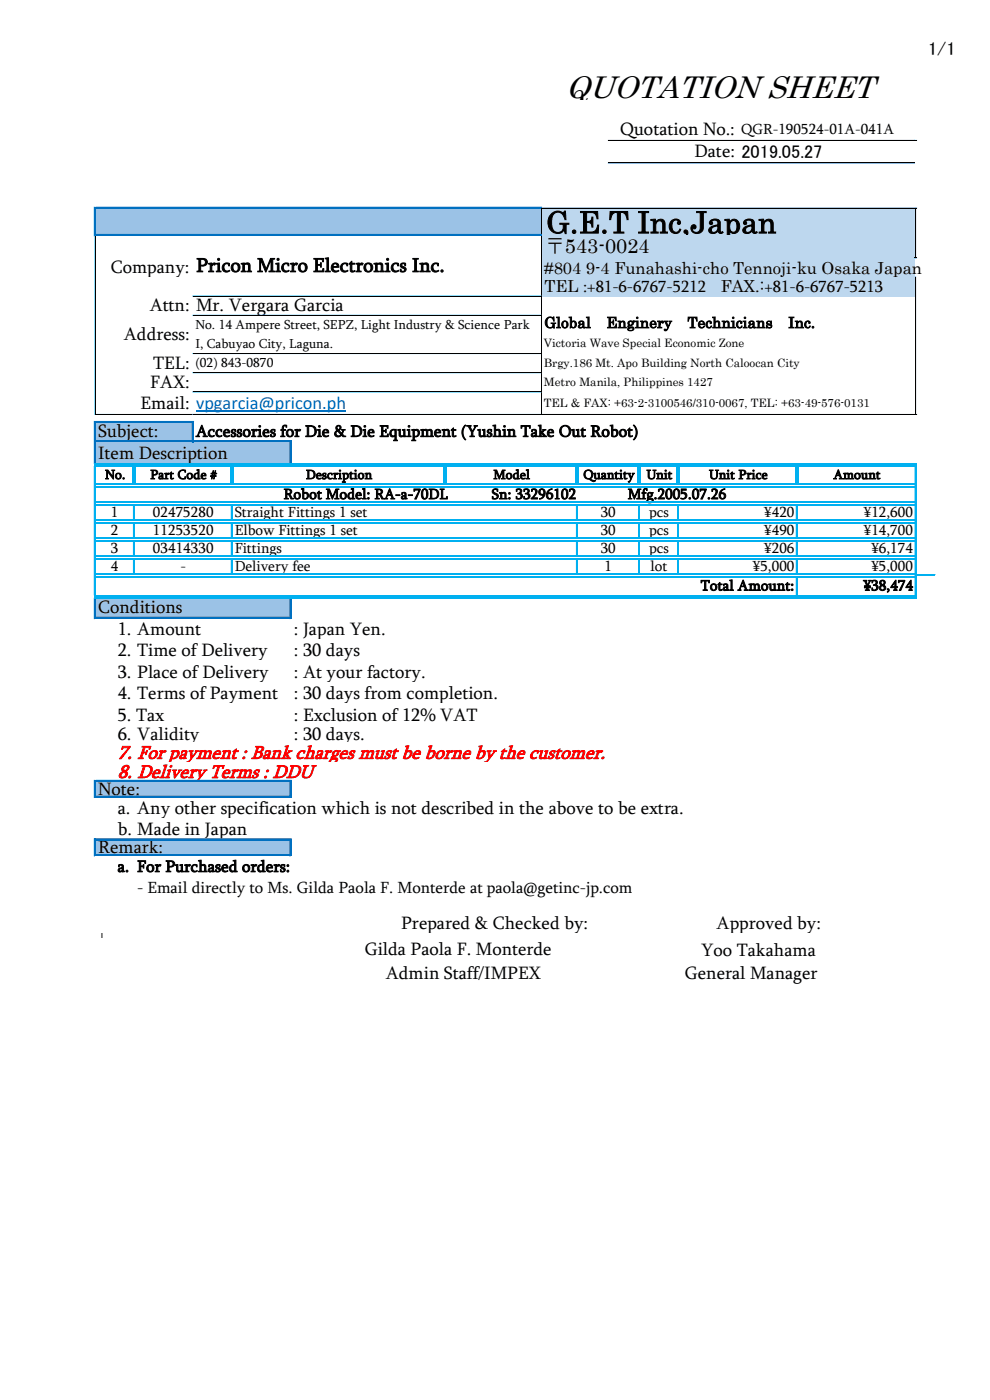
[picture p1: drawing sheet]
<svg xmlns="http://www.w3.org/2000/svg" width="210mm" height="297mm" viewBox="0 0 210 297" stroke-linecap="round" stroke-linejoin="round" font-family="sans-serif">
<defs><g id="words">
<text font-size="6.7" x="120" y="20.8">QUOTATION SHEET</text>
<text font-size="6.3" x="115.9" y="49.5">G.E.T Inc,Japan</text>
<text font-size="4.2" x="115.6" y="53.7">〒543-0024</text>
<g font-size="4.1" fill="#f00">
<text x="25" y="160.9">7. For payment : Bank charges must be borne by the customer.</text>
<text x="25" y="165">8. Delivery Terms : DDU</text>
</g>
<g font-size="3.9">
<text x="196.8" y="11.7">1/1</text>
<text x="131.5" y="28.6">Quotation No.:</text>
<text x="147.3" y="33.4">Date:</text>
<text x="157.3" y="33.5">2019.05.27</text>
<text x="23.5" y="57.9">Company: Pricon Micro Electronics Inc.</text>
<text x="31.7" y="66">Attn: Mr. Vergara Garcia</text>
<text x="26.3" y="72.1">Address:</text>
<text x="31.9" y="82.3">FAX:</text>
<text x="32.5" y="78.2">TEL:</text>
<text x="29.8" y="86.7">Email: vpgarcia@pricon.ph</text>
<text x="20.8" y="92.8">Subject:</text>
<text x="20.8" y="97.3">Item Description</text>
<text x="20.8" y="130">Conditions</text>
<text x="25" y="134.7">1. Amount</text>
<text x="62.3" y="134.7">: Japan Yen.</text>
<text x="25" y="139.3">2. Time of Delivery</text>
<text x="25" y="143.8">3. Place of Delivery</text>
<text x="62.3" y="143.8">: At your factory.</text>
<text x="62.3" y="139.1">: 30 days</text>
<text x="25" y="148.3">4. Terms of Payment</text>
<text x="62.3" y="148.3">: 30 days from completion.</text>
<text x="25" y="152.8">5. Tax</text>
<text x="62.3" y="152.8">: Exclusion of 12% VAT</text>
<text x="25" y="157">6. Validity</text>
<text x="62.3" y="157">: 30 days.</text>
<text x="20.8" y="168.6">Note:</text>
<text x="25" y="172.7">a. Any other specification which is not described in the above to be extra.</text>
<text x="25" y="177.2">b. Made in Japan</text>
<text x="20.8" y="181">Remark:</text>
<text x="85.1" y="197">Prepared &amp; Checked by:</text>
<text x="152" y="197">Approved by:</text>
<text x="20.8" y="199.8">]</text>
<text x="77.4" y="202.5">Gilda Paola F. Monterde</text>
<text x="148.7" y="202.7">Yoo Takahama</text>
<text x="81.8" y="207.6">Admin Staff/IMPEX</text>
<text x="145.3" y="207.6">General Manager</text>
</g>
<g font-size="3.5">
<text x="115.5" y="58">#804 9-4 Funahashi-cho Tennoji-ku Osaka Japan</text>
<text x="115.5" y="62">TEL :+81-6-6767-5212</text>
<text x="152.9" y="62">FAX.:+81-6-6767-5213</text>
<text x="41.5" y="92.6">Accessories for Die &amp; Die Equipment (Yushin Take Out Robot)</text>
<text x="24.9" y="184.9">a. For Purchased orders:</text>
<text x="29.1" y="189.5">- Email directly to Ms. Gilda Paola F. Monterde at paola@getinc-jp.com</text>
</g>
<g font-size="3.2">
<text x="157.2" y="28.3">QGR-190524-01A-041A</text>
<text x="115.5" y="69.6">Global　Enginery　Technicians　Inc.</text>
<text x="60.2" y="105.9">Robot Model: RA-a-70DL</text>
<text x="104.3" y="105.9">Sn: 33296102</text>
<text x="133.2" y="105.9">Mfg.2005.07.26</text>
<text x="23.5" y="109.7">1</text>
<text x="23.5" y="113.5">2</text>
<text x="32.4" y="109.7">02475280</text>
<text x="32.4" y="113.5">11253520</text>
<text x="49.8" y="113.5">Elbow Fittings 1 set</text>
<text x="49.8" y="109.7">Straight Fittings 1 set</text>
<text x="127.4" y="109.7">30</text>
<text x="127.4" y="113.5">30</text>
<text x="137.7" y="109.7">pcs</text>
<text x="137.7" y="113.5">pcs</text>
<text x="162.1" y="109.7">¥420</text>
<text x="162.1" y="113.5">¥490</text>
<text x="183.2" y="113.5">¥14,700</text>
<text x="183.2" y="109.7">¥12,600</text>
<text x="23.5" y="117.3">3</text>
<text x="32.4" y="117.3">03414330</text>
<text x="49.8" y="117.3">Fittings</text>
<text x="127.4" y="117.3">30</text>
<text x="137.7" y="117.3">pcs</text>
<text x="162.1" y="117.3">¥206</text>
<text x="184.8" y="117.3">¥6,174</text>
<text x="23.5" y="121.1">4</text>
<text x="38.3" y="121.1">-</text>
<text x="49.8" y="121.1">Delivery fee</text>
<text x="128.2" y="121.1">1</text>
<text x="138" y="121.1">lot</text>
<text x="148.6" y="125.2">Total Amount:</text>
<text x="159.7" y="121.1">¥5,000</text>
<text x="183.2" y="125.2">¥38,474</text>
<text x="184.8" y="121.1">¥5,000</text>
</g>
<g font-size="2.8">
<text x="41.5" y="69.7">No. 14 Ampere Street, SEPZ, Light Industry &amp; Science Park</text>
<text x="41.5" y="73.8">I, Cabuyao City, Laguna.</text>
<text x="41.5" y="77.9">(02) 843-0870</text>
<text x="22.3" y="101.6">No.</text>
<text x="31.9" y="101.6">Part Code #</text>
<text x="64.9" y="101.6">Description</text>
<text x="104.7" y="101.6">Model</text>
<text x="123.7" y="101.6">Quantity</text>
<text x="137.1" y="101.6">Unit</text>
<text x="150.4" y="101.6">Unit Price</text>
<text x="176.8" y="101.6">Amount</text>
</g>
<g font-size="2.5">
<text x="115.3" y="77.9">Brgy.186 Mt. Apo Building North Caloocan City</text>
<text x="115.3" y="73.7">Victoria Wave Special Economic Zone</text>
<text x="115.3" y="81.8">Metro Manila, Philippines 1427</text>
<text x="115.3" y="86.2">TEL &amp; FAX: +63-2-3100546/310-0067, TEL: +63-49-576-0131</text>
</g>
</g></defs>
<path d="M20.3 44.1h94.6v5.8h-94.6z" fill-rule="evenodd" fill="#9bc2e6"/>
<g fill="#bdd7ee">
<path d="M114.8 44.1h79.2v5.8h-79.2z" fill-rule="evenodd"/>
<path d="M114.8 49.9h79.2v4.8h-79.2z" fill-rule="evenodd"/>
<path d="M114.8 54.7h79.2v4.1h-79.2z" fill-rule="evenodd"/>
<path d="M114.8 58.7h79.2v4.1h-79.2z" fill-rule="evenodd"/>
</g>
<g fill="#9bc2e6">
<path d="M20.3 89.5h20.6v4.1h-20.6z" fill-rule="evenodd"/>
<path d="M20.3 93.6h41.4v5.1h-41.4z" fill-rule="evenodd"/>
<path d="M20.3 126.6h41.4v4.5h-41.4z" fill-rule="evenodd"/>
<path d="M20.3 165.7h41.4v3.4h-41.4z" fill-rule="evenodd"/>
<path d="M20.3 178.1h41.4v3.4h-41.4z" fill-rule="evenodd"/>
</g>
<path d="M41.6 87.2h31.8" fill="none" stroke="#0563c1" stroke-width=".25"/>
<path d="M129 29.8h65M20 44v6M20.3 44h94.6M20 89.4v8.9" fill="none" stroke="#0070c0" stroke-width=".21"/>
<path d="M129 29.8h65M20.2 50v37.9M114.9 44.3v5.4M194.2 44.2v10.5M194.2 58.7v29.2M20.2 87.9h94.6" fill="none" stroke="#000" stroke-width=".21"/>
<path d="M20.2 43.9v6.1M20.3 44.1h94.6M20.2 89.4v8.9" fill="none" stroke="#0070c0" stroke-width=".34"/>
<path d="M114.9 44.3v5.4M194.2 44.2v10.5M194.2 58.7v29.2" fill="none" stroke="#4472c4" stroke-width=".21"/>
<path d="M20.2 50.1v37.8M20.2 87.9h4.1M40.9 87.9h73.9" fill="none" stroke="#00b0f0" stroke-width=".21"/>
<path d="M24.4 87.9h16.5" fill="none" stroke="#5b9bd5" stroke-width=".21"/>
<g fill="#00b0f0">
<path d="M28.1 99h.7v3.5h-.7z" fill-rule="evenodd"/>
<path d="M48.9 99h.6v3.5h-.6z" fill-rule="evenodd"/>
<path d="M122.1 99h.6v3.5h-.6z" fill-rule="evenodd"/>
<path d="M135.2 99h.7v3.5h-.7z" fill-rule="evenodd"/>
<path d="M143.5 99h.7v3.5h-.7z" fill-rule="evenodd"/>
<path d="M168.7 99h.7v3.5h-.7z" fill-rule="evenodd"/>
</g>
<g fill="none" stroke="#00b0f0" stroke-width=".21">
<path d="M20 99v27.2M194 99v27.2M28.3 107.3v2.8M28.3 111.1v2.8M28.3 114.9v2.8M28.3 118.7v2.8M49.1 107.3v2.8M49.1 111.1v2.8M49.1 114.9v2.8M49.1 118.7v2.8M122.3 107.3v2.8M122.3 111.1v2.8"/>
<path d="M122.3 114.9v2.8M135.4 107.3v2.8M135.4 111.1v2.8M135.4 114.9v2.8M143.7 107.3v2.8M143.7 111.1v2.8M143.7 114.9v2.8M168.9 107.3v2.8M168.9 111.1v2.8M168.9 114.9v2.8M168.9 118.7v2.8"/>
</g>
<g fill="none" stroke="#00b0f0" stroke-width=".34">
<path d="M20.2 99v27.2M194.2 99v27.2M28.4 107.3v2.8M28.4 111.1v2.8M28.4 114.9v2.8M28.4 118.7v2.8M49.2 107.3v2.8M49.2 111.1v2.8M49.2 114.9v2.8M49.2 118.7v2.8M122.4 107.3v2.8M122.4 111.1v2.8"/>
<path d="M122.4 114.9v2.8M135.6 107.3v2.8M135.6 111.1v2.8M135.6 114.9v2.8M143.9 107.3v2.8M143.9 111.1v2.8M143.9 114.9v2.8M169 107.3v2.8M169 111.1v2.8M169 114.9v2.8M169 118.7v2.8M20.3 121.7h174.1"/>
<path d="M20.3 122.4h174.1"/>
</g>
<path d="M40.8 89.7v4.1M61.5 93.8v4.5M20 126.9v4.3M61.5 126.9v4.3M20 165.5v3.7M20 177.9v3.7M61.5 165.9v3.3M61.5 178.3v3.3" fill="none" stroke="#0070c0" stroke-width=".21"/>
<path d="M40.9 89.7v4.1M61.6 93.8v4.5M20.2 126.9v4.4M61.6 126.9v4.4M20.2 165.5v3.7M20.2 177.9v3.7M61.6 165.8v3.4M61.6 178.2v3.4" fill="none" stroke="#0070c0" stroke-width=".34"/>
<path d="M114.9 50.1v37.8" fill="none" stroke="#4472c4" stroke-width=".21"/>
<path d="M114.9 50v37.9" fill="none" stroke="#000" stroke-width=".21"/>
<path d="M94 99h.7v3.5h-.7z" fill-rule="evenodd" fill="#00b0f0"/>
<path d="M194 29.8h.4M194 54.7h.4M40.9 62.8h73.9M40.9 66.9h73.9M40.9 75h73.9M40.9 79.1h73.9M40.9 83.1h73.9M122.3 118.7v2.8M135.4 118.7v2.8M143.7 118.7v2.8M168.9 122.6v3.6" fill="none" stroke="#00b0f0" stroke-width=".21"/>
<path d="M122.4 118.7v2.8M135.6 118.7v2.8M143.9 118.7v2.8M169 122.5v3.7" fill="none" stroke="#00b0f0" stroke-width=".34"/>
<g fill="#000">
<path d="M194 29.8h.4z" fill-rule="evenodd"/>
<path d="M193.9 54.7h.5z" fill-rule="evenodd"/>
</g>
<path d="M129 34.6h65M20.3 49.7h94.6M20.3 89.4h20.7M20.3 93.5h41.5" fill="none" stroke="#0070c0" stroke-width=".21"/>
<path d="M129 34.6h65M114.9 44.1h79.5M40.9 62.8h73.9M40.9 66.9h73.9M40.9 75h73.9M40.9 79.1h73.9M40.9 83.1h73.9M114.9 87.9h79.5" fill="none" stroke="#000" stroke-width=".21"/>
<path d="M114.9 44.1h79.5M114.9 87.9h79.5" fill="none" stroke="#4472c4" stroke-width=".21"/>
<path d="M20.3 49.9h94.6M20.3 89.5h20.8M20.3 93.6h41.5" fill="none" stroke="#0070c0" stroke-width=".34"/>
<path d="M20 98.3h174.4v.7h-174.4z" fill-rule="evenodd" fill="#00b0f0"/>
<path d="M20.3 102.6h174.1M20.3 103.3h174.1M20.3 106.4h174.1M20.3 107.1h174.1M20.3 110.3h174.1M20.3 110.9h174.1M20.3 114.1h174.1M20.3 114.7h174.1M20.3 117.9h174.1M20.3 118.6h174.1M194.4 122h4" fill="none" stroke="#00b0f0" stroke-width=".34"/>
<path d="M194.4 121.9h4" fill="none" stroke="#00b0f0" stroke-width=".21"/>
<path d="M20 126.2h174.4v.7h-174.4z" fill-rule="evenodd" fill="#00b0f0"/>
<path d="M20.3 130.9h41.5M20.3 165.5h41.5M20.3 168.9h41.5M20.3 177.9h41.5M20.3 181.3h41.5" fill="none" stroke="#0070c0" stroke-width=".21"/>
<path d="M20.3 131.1h41.5M20.3 165.7h41.5M20.3 169h41.5M20.3 178.1h41.5M20.3 181.4h41.5" fill="none" stroke="#0070c0" stroke-width=".34"/>
<use href="#words"/>
</svg>
